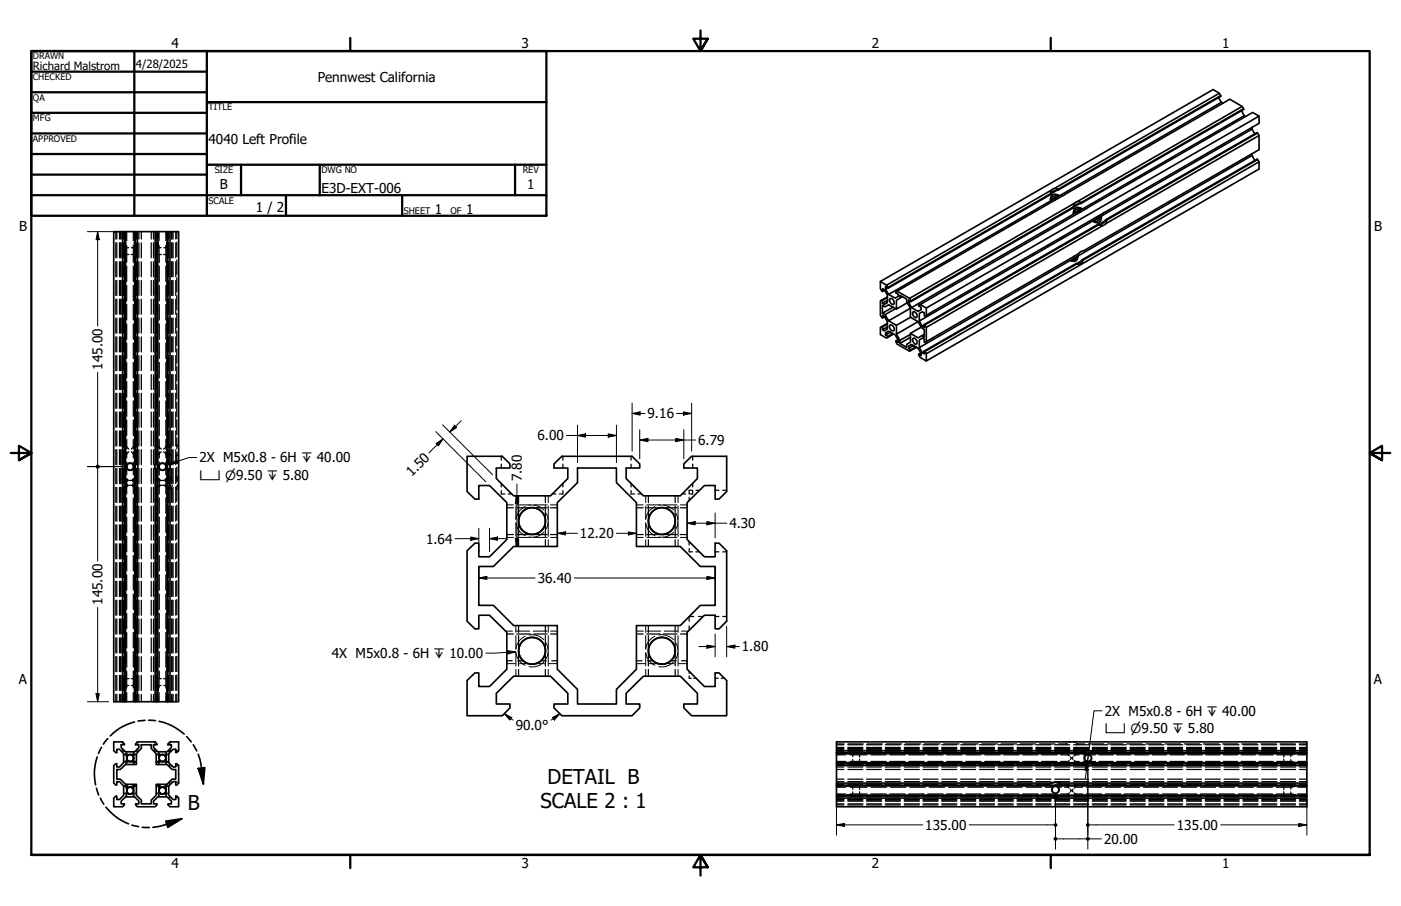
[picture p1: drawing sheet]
<svg xmlns="http://www.w3.org/2000/svg" width="432mm" height="279mm" viewBox="0 0 432 279" stroke-linecap="round" stroke-linejoin="round" font-family="sans-serif">
<defs><g id="words">
<g font-size="6.3">
<text x="168.8" y="241.7">DETAIL B</text>
<text x="57.8" y="249.7">B</text>
<text x="166.6" y="249.2">SCALE 2 : 1</text>
</g>
<g font-size="4.2">
<text x="52.8" y="14.7">4</text>
<text x="160.8" y="14.7">3</text>
<text x="268.7" y="14.7">2</text>
<text x="376.7" y="14.7">1</text>
<text x="97.9" y="25.2">Pennwest California</text>
<text x="64.3" y="44.3">4040 Left Profile</text>
<text x="67.8" y="58.3">B</text>
<text x="99.1" y="59.6">E3D-EXT-006</text>
<text x="162.4" y="58.3">1</text>
<text x="78.8" y="65.4">1 / 2</text>
<text x="134" y="66">1</text>
<text x="143.6" y="66">1</text>
<text x="5.9" y="71.4">B</text>
<text x="423.5" y="71.4">B</text>
<text x="31.6" y="114" transform="rotate(-90 31.6 114)">145.00</text>
<text x="199.6" y="129">9.16</text>
<text x="165.7" y="135.8">6.00</text>
<text x="215.2" y="137.2">6.79</text>
<text x="61.5" y="142.6">2X M5x0.8 - 6H ↧ 40.00</text>
<text x="126.9" y="147.1" transform="rotate(-45 126.9 147.1)">1.50</text>
<text x="160.8" y="148.5" transform="rotate(-90 160.8 148.5)">7.80</text>
<text x="131.3" y="167.6">1.64</text>
<text x="178.8" y="166">12.20</text>
<text x="224.8" y="162.9">4.30</text>
<text x="165.7" y="179.8">36.40</text>
<text x="31.6" y="186.5" transform="rotate(-90 31.6 186.5)">145.00</text>
<text x="102.3" y="202.9">4X M5x0.8 - 6H ↧ 10.00</text>
<text x="228.7" y="200.9">1.80</text>
<text x="5.8" y="211.1">A</text>
<text x="423.4" y="211.1">A</text>
<text x="340.5" y="220.7">2X M5x0.8 - 6H ↧ 40.00</text>
<text x="158.9" y="225.1">90.0°</text>
<text x="285.2" y="255.9">135.00</text>
<text x="362.7" y="255.9">135.00</text>
<text x="340.3" y="260.2">20.00</text>
<text x="52.8" y="267.7">4</text>
<text x="160.8" y="267.7">3</text>
<text x="268.7" y="267.7">2</text>
<text x="376.7" y="267.7">1</text>
</g>
<g font-size="3.9">
<text x="61.5" y="148">⌴ ⌀9.50 ↧ 5.80</text>
<text x="340.5" y="226.1">⌴ ⌀9.50 ↧ 5.80</text>
</g>
<g font-size="3.5">
<text x="10.2" y="21.5">Richard Malstrom</text>
<text x="41.9" y="21">4/28/2025</text>
</g>
<g font-size="2.8">
<text x="10.2" y="18.3">DRAWN</text>
<text x="10.2" y="24.7">CHECKED</text>
<text x="10.2" y="31.1">QA</text>
<text x="64.3" y="34">TITLE</text>
<text x="10.2" y="37.4">MFG</text>
<text x="10.2" y="43.8">APPROVED</text>
<text x="66.2" y="53.4">SIZE</text>
<text x="99.1" y="53.4">DWG NO</text>
<text x="161.1" y="53.3">REV</text>
<text x="64.3" y="62.8">SCALE</text>
<text x="124.5" y="66">SHEET</text>
<text x="138.9" y="66">OF</text>
</g>
</g></defs>
<!-- layer: Hidden (ANSI) -->
<g fill="none" stroke="#000" stroke-width=".38">
<path d="M35.7 71.4v2.3M35.7 74.9v4.6M36 71.4v2.3M36 74.9v4.6M36.8 71.4v2.3M36.8 74.9v4.6M37.1 71.4v2.3M37.1 74.9v4.6M37.3 71.4v2.3M37.3 74.9v4.6M38.1 71.4v2.3M38.1 74.9v4.6"/>
<path d="M38.7 71.4v2.3M38.7 74.9v4.6M38.8 76.4h.9M39.1 71.4v2.8M39.1 75.7v5.2M39.1 78.5h.7M40.4 78.5h.7M40.5 76.4h.8M41.1 71.4v2.8M41.1 75.7v5.2M42 71.4v2.3M42 74.9v4.6"/>
<path d="M42.8 71.4v2.3M42.8 74.9v4.6M43.6 71.4v2.3M43.6 74.9v4.6M46.6 71.4v2.3M46.6 74.9v4.6M47.3 71.4v2.3M47.3 74.9v4.6M48.1 71.4v2.3M48.1 74.9v4.6M48.8 76.4h.9M49 71.4v2.8"/>
<path d="M49 75.7v2.8h.7M49.1 78.5v2.4M50.4 78.5h.7M50.5 76.4h.8M51.1 71.4v2.8M51.1 75.7v5.2M51.5 71.4v2.3M51.5 74.9v4.6M52 71.4v2.3M52 74.9v4.6M52.8 71.4v2.3M52.8 74.9v4.6"/>
<path d="M53 71.4v2.3M53 74.9v4.6M53.3 71.4v2.3M53.3 74.9v4.6M54.2 71.4v2.3M54.2 74.9v4.6M54.5 71.4v2.2M54.5 74.7v4.4M35.7 80.7v4.6M35.7 86.5v4.6M35.7 92.3v4.6M35.7 98.1v4.6"/>
<path d="M36 80.7v4.6M36 86.5v4.6M36 92.3v4.6M36 98.1v4.6M36.8 80.7v4.6M36.8 86.5v4.6M36.8 92.3v4.6M36.8 98.1v4.6M37.1 80.7v4.6M37.1 86.5v4.6M37.1 92.3v4.6M37.1 98.1v4.6"/>
<path d="M37.3 80.7v4.6M37.3 86.5v4.6M37.3 92.3v4.6M37.3 98.1v4.6M38.1 80.7v4.6M38.1 86.5v4.6M38.1 92.3v4.6M38.1 98.1v4.6M38.7 80.7v4.6M38.7 86.5v4.6M38.7 92.3v4.6M38.7 98.1v4.6"/>
<path d="M39.1 82v4.8M39.1 88v4.8M39.1 93.9v4.8M39.1 99.9v4.7M41.1 82v4.8M41.1 88v4.8M41.1 93.9v4.8M41.1 99.9v4.7M42 80.7v4.6M42 86.5v4.6M42 92.3v4.6M42 98.1v4.6"/>
<path d="M42.8 80.7v4.6M42.8 86.5v4.6M42.8 92.3v4.6M42.8 98.1v4.6M43.6 80.7v4.6M43.6 86.5v4.6M43.6 92.3v4.6M43.6 98.1v4.6M46.6 80.7v4.6M46.6 86.5v4.6M46.6 92.3v4.6M46.6 98.1v4.6"/>
<path d="M47.3 80.7v4.6M47.3 86.5v4.6M47.3 92.3v4.6M47.3 98.1v4.6M48.1 80.7v4.6M48.1 86.5v4.6M48.1 92.3v4.6M48.1 98.1v4.6M49.1 82v4.8M49.1 88v4.8M49.1 93.9v4.8M49.1 99.9v4.7"/>
<path d="M51.1 82v4.8M51.1 88v4.8M51.1 93.9v4.8M51.1 99.9v4.7M51.5 80.7v4.6M51.5 86.5v4.6M51.5 92.3v4.6M51.5 98.1v4.6M52 80.7v4.6M52 86.5v4.6M52 92.3v4.6M52 98.1v4.6"/>
<path d="M52.8 80.7v4.6M52.8 86.5v4.6M52.8 92.3v4.6M52.8 98.1v4.6M53 80.7v4.6M53 86.5v4.6M53 92.3v4.6M53 98.1v4.6M53.3 80.7v4.6M53.3 86.5v4.6M53.3 92.3v4.6M53.3 98.1v4.6"/>
<path d="M54.2 80.7v4.6M54.2 86.5v4.6M54.2 92.3v4.6M54.2 98.1v4.6M54.5 80.2v4.4M54.5 85.7v4.3M54.5 91.2v4.4M54.5 96.6v4.4M35.7 103.9v4.6M35.7 109.7v4.6M35.7 115.5v4.6M36 103.9v4.6"/>
<path d="M36 109.7v4.6M36 115.5v4.6M36.8 103.9v4.6M36.8 109.7v4.6M36.8 115.5v4.6M37.1 103.9v4.6M37.1 109.7v4.6M37.1 115.5v4.6M37.3 103.9v4.6M37.3 109.7v4.6M37.3 115.5v4.6M38.1 103.9v4.6"/>
<path d="M38.1 109.7v4.6M38.1 115.5v4.6M38.7 103.9v4.6M38.7 109.7v4.6M38.7 115.5v4.6M39.1 105.8v4.8M39.1 111.8v4.7M39.1 117.7v4.7M41.1 105.8v4.8M41.1 111.8v4.7M41.1 117.7v4.7M42 103.9v4.6"/>
<path d="M42 109.7v4.6M42 115.5v4.6M42.8 103.9v4.6M42.8 109.7v4.6M42.8 115.5v4.6M43.6 103.9v4.6M43.6 109.7v4.6M43.6 115.5v4.6M46.6 103.9v4.6M46.6 109.7v4.6M46.6 115.5v4.6M47.3 103.9v4.6"/>
<path d="M47.3 109.7v4.6M47.3 115.5v4.6M48.1 103.9v4.6M48.1 109.7v4.6M48.1 115.5v4.6M49.1 105.8v4.8M49.1 111.8v4.7M49.1 117.7v4.7M51.1 105.8v4.8M51.1 111.8v4.7M51.1 117.7v4.7M51.5 103.9v4.6"/>
<path d="M51.5 109.7v4.6M51.5 115.5v4.6M52 103.9v4.6M52 109.7v4.6M52 115.5v4.6M52.8 103.9v4.6M52.8 109.7v4.6M52.8 115.5v4.6M53 103.9v4.6M53 109.7v4.6M53 115.5v4.6M53.3 103.9v4.6"/>
<path d="M53.3 109.7v4.6M53.3 115.5v4.6M54.2 103.9v4.6M54.2 109.7v4.6M54.2 115.5v4.6M54.5 102.1v4.5M54.5 107.6v4.4M54.5 113.1v4.4M54.5 118.6v4.4M35.7 121.3v4.6M35.7 127.1v4.7M35.7 132.9v4.6"/>
<path d="M35.7 138.7v4.6M36 121.3v4.6M36 127.1v4.7M36 132.9v4.6M36 138.7v4.6M36.8 121.3v4.6M36.8 127.1v4.7M36.8 132.9v4.6M36.8 138.7v4.6M37.1 121.3v4.6M37.1 127.1v4.7M37.1 132.9v4.6"/>
<path d="M37.1 138.7v4.6M37.3 121.3v4.6M37.3 127.1v4.7M37.3 132.9v4.6M37.3 138.7v4.6M38.1 121.3v4.6M38.1 127.1v4.7M38.1 132.9v4.6M38.1 138.7v4.6M38.1 137.9h.3M38.1 140h.3M38.7 121.3v4.6"/>
<path d="M38.7 127.1v4.7M38.7 132.9v4.6M38.7 138.7v4.6M38.7 137.9h.4l.6 .6M39.1 123.6v4.8M39.1 129.5v4.8M39.1 135.5v3.1M39.1 139.3v1.9M39.7 139.3l-.6 .7h-.4M40.4 139.3l.7 .7h.3M41.1 123.6v4.8M41.1 129.5v4.8"/>
<path d="M41.1 135.5v3.1M41.1 139.3v1.9M41.4 137.9h-.3l-.7 .6M41.7 137.9h.3M41.7 140h.3M42 121.3v4.6M42 127.1v4.7M42 132.9v4.6M42 138.7v4.6M42.8 121.3v4.6M42.8 127.1v4.7M42.8 132.9v4.6"/>
<path d="M42.8 138.7v4.6M43.6 121.3v4.6M43.6 127.1v4.7M43.6 132.9v4.6M43.6 138.7v4.6M46.6 121.3v4.6M46.6 127.1v4.7M46.6 132.9v4.6M46.6 138.7v4.6M47.3 121.3v4.6M47.3 127.1v4.7M47.3 132.9v4.6"/>
<path d="M47.3 138.7v4.6M48.1 121.3v4.6M48.1 127.1v4.7M48.1 132.9v4.6M48.1 138.7v4.6M48.1 137.9h.4M48.1 140h.4M48.8 137.9h.3l.6 .6M49.1 123.6v4.8M49.1 129.5v4.8M49.1 135.5v3.1M49.1 139.3v1.9"/>
<path d="M49.7 139.3l-.6 .7h-.3M50.4 139.3l.7 .7h.3M51.1 123.6v4.8M51.1 129.5v4.8M51.1 135.5v3.1M51.1 139.3v1.9M51.4 137.9h-.3l-.7 .6M51.5 121.3v4.6M51.5 127.1v4.7M51.5 132.9v4.6M51.5 138.7v4.6M51.8 137.9h.2"/>
<path d="M51.8 140h.2M52 121.3v4.6M52 127.1v4.7M52 132.9v4.6M52 138.7v4.6M52.2 139.5v1.2l.7-1.1M52.8 121.3v4.6M52.8 127.1v4.7M52.8 132.9v4.6M52.8 138.7v4.6M52.9 138.2l-.7-1v1.1M53 121.3v4.6"/>
<path d="M53 127.1v4.7M53 132.9v4.6M53 138.7v4.6M53.3 121.3v4.6M53.3 127.1v4.7M53.3 132.9v4.6M53.3 138.7v4.6M54.2 137.2h.3l.2 .3M54.2 121.3v4.6M54.2 127.1v4.7M54.2 132.9v4.6M54.2 138.7v4.6"/>
<path d="M54.5 124.1v4.4M54.5 129.5v4.5M54.5 135.1v3.3M54.5 139.4v3.5M54.9 137.9l.2 .4M55.1 139.6l-.2 .3M35.7 144.5v4.7M35.7 150.3v4.6M35.7 156.1v4.6M36 144.5v4.7M36 150.3v4.6M36 156.1v4.6"/>
<path d="M36.8 144.5v4.7M36.8 150.3v4.6M36.8 156.1v4.6M37.1 144.5v4.7M37.1 150.3v4.6M37.1 156.1v4.6M37.3 144.5v4.7M37.3 150.3v4.6M37.3 156.1v4.6M37.8 143.3v.4M37.8 144.1v.4M38.1 144.5v4.7"/>
<path d="M38.1 150.3v4.6M38.1 156.1v4.6M38.1 147.9h.3M38.1 149.9h.3M38.4 142.2v1.2M38.4 144.5v1M38.7 144.5v4.7M38.7 150.3v4.6M38.7 156.1v4.6M38.8 147.9h.3M38.8 149.9h.3M39.1 142.5v1.3"/>
<path d="M39.1 144v2.4M39.1 147.6v4.7M39.1 153.5v4.8M39.1 159.4v4.8M39.3 148.5l-.2-.6a1.78 1.78 0 0 0 2 0l-.3 .6M39.3 149.4l-.2 .5a1.78 1.78 0 0 1 2 0l-.3-.5M41.1 142.5v1.3M41.1 144v2.4M41.1 147.6v4.7M41.1 153.5v4.8M41.1 159.4v4.8M41.1 147.9h.3"/>
<path d="M41.1 149.9h.3M41.7 147.9h.3M41.7 149.9h.3M41.8 142.2v1.2M41.8 144.5v1M42 144.5v4.7M42 150.3v4.6M42 156.1v4.6M42.4 143.3v.4M42.4 144.1v.4M42.8 144.5v4.7M42.8 150.3v4.6"/>
<path d="M42.8 156.1v4.6M43.6 144.5v4.7M43.6 150.3v4.6M43.6 156.1v4.6M46.6 144.5v4.7M46.6 150.3v4.6M46.6 156.1v4.6M47.3 144.5v4.7M47.3 150.3v4.6M47.3 156.1v4.6M47.8 143.3v.4M47.8 144.1v.4"/>
<path d="M48.1 144.5v4.7M48.1 150.3v4.6M48.1 156.1v4.6M48.1 147.9h.4M48.1 149.9h.4M48.4 142.2v1.2M48.4 144.5v1M48.8 147.9h.3M48.8 149.9h.3M49.1 142.5v1.3M49.1 144v2.4M49.1 147.6v4.7"/>
<path d="M49.1 153.5v4.8M49.1 159.4v4.8M49.3 148.5l-.2-.6a1.78 1.78 0 0 0 2 0l-.2 .6M49.3 149.4l-.2 .5a1.78 1.78 0 0 1 2 0l-.2-.5M51.1 147.9h.3M51.1 149.9h.3M51.1 142.5v1.3M51.1 144v2.4M51.1 147.6v4.7M51.1 153.5v4.8M51.1 159.4v4.8M51.5 144.5v4.7"/>
<path d="M51.5 150.3v4.6M51.5 156.1v4.6M51.7 147.9h.3M51.7 149.9h.3M51.8 142.2v1.2M51.8 144.5v1M52 144.5v4.7M52 150.3v4.6M52 156.1v4.6M52.2 147.4l.4 1M52.2 148.1v.6M52.2 147.5v-.6l.9 1.2"/>
<path d="M52.2 149v.7M52.4 143.3v.4M52.4 144.1v.4M52.6 149.5l-.4 .9M52.8 144.5v4.7M52.8 150.3v4.6M52.8 156.1v4.6M53 144.5v4.7M53 150.3v4.6M53 156.1v4.6M53.1 149.7l-.9 1.2v-.6M53.3 144.5v4.7"/>
<path d="M53.3 150.3v4.6M53.3 156.1v4.6M54.2 147.6h.3l.4 .9M54.2 144.5v4.7M54.2 150.3v4.6M54.2 156.1v4.6M54.2 147l.5 .2M54.5 144.1v4.6M54.5 149.9v4.7M54.5 155.8v4.6M54.7 150.6l-.5 .2M54.7 140.3l-.2 .3h-.3"/>
<path d="M54.9 149.4l-.4 .8h-.3M54.9 147.4l.2 .3M55.1 150.2l-.2 .2M154.5 151.3v1h1.1M154.5 140.7v1.2M154.5 143.1v1.2M154.5 149.1v1.1M156.2 156.6h2M156.7 152.3h1M159.3 156.6h4.1M159.8 152.9v2.1M159.8 156v4.2"/>
<path d="M164.5 156.6h4.2M168.1 152.9v2.1M168.1 156v4.2M169.7 156.6h2.1M170.2 152.3h1.1M173.5 151.3v1h-1.1M173.5 140.7v1.2M173.5 143.1v1.2M173.5 149.1v1.1M194.5 151.3v1h1.1M194.5 140.7v1.2M194.5 143.1v1.2"/>
<path d="M194.5 149.1v1.1M196.2 156.6h2M196.6 152.3h1.1M199.3 156.6h4.2M199.8 152.9v2.1M199.8 156v4.2M204.5 156.6h4.2M208.1 152.9v2.1M208.1 156v4.2M209.7 156.6h2.1M210.2 152.3h1.1M212.4 153.4v1"/>
<path d="M213.4 151.2h-1v1.1M213.5 151.3v1h-1.1M213.5 140.7v1.2M213.5 143.1v1.2M213.5 149.1v1.1M214.5 151.2h1.1M220.4 151.2h1.2M222.8 151.2h1.2M35.7 161.9v4.7M35.7 167.7v4.6M35.7 173.5v4.6M35.7 179.3v4.7"/>
<path d="M36 161.9v4.7M36 167.7v4.6M36 173.5v4.6M36 179.3v4.7M36.8 161.9v4.7M36.8 167.7v4.6M36.8 173.5v4.6M36.8 179.3v4.7M37.1 161.9v4.7M37.1 167.7v4.6M37.1 173.5v4.6M37.1 179.3v4.7"/>
<path d="M37.3 161.9v4.7M37.3 167.7v4.6M37.3 173.5v4.6M37.3 179.3v4.7M38.1 161.9v4.7M38.1 167.7v4.6M38.1 173.5v4.6M38.1 179.3v4.7M38.7 161.9v4.7M38.7 167.7v4.6M38.7 173.5v4.6M38.7 179.3v4.7"/>
<path d="M39.1 165.4v4.8M39.1 171.3v4.8M39.1 177.3v4.7M41.1 165.4v4.8M41.1 171.3v4.8M41.1 177.3v4.7M42 161.9v4.7M42 167.7v4.6M42 173.5v4.6M42 179.3v4.7M42.8 161.9v4.7M42.8 167.7v4.6"/>
<path d="M42.8 173.5v4.6M42.8 179.3v4.7M43.6 161.9v4.7M43.6 167.7v4.6M43.6 173.5v4.6M43.6 179.3v4.7M46.6 161.9v4.7M46.6 167.7v4.6M46.6 173.5v4.6M46.6 179.3v4.7M47.3 161.9v4.7M47.3 167.7v4.6"/>
<path d="M47.3 173.5v4.6M47.3 179.3v4.7M48.1 161.9v4.7M48.1 167.7v4.6M48.1 173.5v4.6M48.1 179.3v4.7M49.1 165.4v4.8M49.1 171.3v4.8M49.1 177.3v4.7M51.1 165.4v4.8M51.1 171.3v4.8M51.1 177.3v4.7"/>
<path d="M51.5 161.9v4.7M51.5 167.7v4.6M51.5 173.5v4.6M51.5 179.3v4.7M52 161.9v4.7M52 167.7v4.6M52 173.5v4.6M52 179.3v4.7M52.8 161.9v4.7M52.8 167.7v4.6M52.8 173.5v4.6M52.8 179.3v4.7"/>
<path d="M53 161.9v4.7M53 167.7v4.6M53 173.5v4.6M53 179.3v4.7M53.3 161.9v4.7M53.3 167.7v4.6M53.3 173.5v4.6M53.3 179.3v4.7M54.2 161.9v4.7M54.2 167.7v4.6M54.2 173.5v4.6M54.2 179.3v4.7"/>
<path d="M54.5 161.5v4.7M54.5 167.4v4.7M54.5 173.2v4.7M54.5 179.1v4.7M156.2 164.8h2M159.3 164.8h4.1M159.8 161.2v4.2M159.8 166.4v2.1M164.5 164.8h4.2M168.1 161.2v4.2M168.1 166.4v2.1M169.7 164.8h2.1"/>
<path d="M196.2 164.8h2M199.3 164.8h4.2M199.8 161.2v4.2M199.8 166.4v2.1M204.5 164.8h4.2M208.1 161.2v4.2M208.1 166.4v2.1M209.7 164.8h2.1M212.4 167v1.1M212.4 169.2v1h1M214.5 170.2h1.1M220.4 170.2h1.2"/>
<path d="M222.8 170.2h1.2M35.7 185.1v4.6M35.7 190.9v4.6M35.7 196.7v4.7M36 185.1v4.6M36 190.9v4.6M36 196.7v4.7M36.8 185.1v4.6M36.8 190.9v4.6M36.8 196.7v4.7M37.1 185.1v4.6M37.1 190.9v4.6"/>
<path d="M37.1 196.7v4.7M37.3 185.1v4.6M37.3 190.9v4.6M37.3 196.7v4.7M38.1 185.1v4.6M38.1 190.9v4.6M38.1 196.7v4.7M38.7 185.1v4.6M38.7 190.9v4.6M38.7 196.7v4.7M39.1 183.2v4.8M39.1 189.2v4.7"/>
<path d="M39.1 195.1v4.7M41.1 183.2v4.8M41.1 189.2v4.7M41.1 195.1v4.7M42 185.1v4.6M42 190.9v4.6M42 196.7v4.7M42.8 185.1v4.6M42.8 190.9v4.6M42.8 196.7v4.7M43.6 185.1v4.6M43.6 190.9v4.6"/>
<path d="M43.6 196.7v4.7M46.6 185.1v4.6M46.6 190.9v4.6M46.6 196.7v4.7M47.3 185.1v4.6M47.3 190.9v4.6M47.3 196.7v4.7M48.1 185.1v4.6M48.1 190.9v4.6M48.1 196.7v4.7M49.1 183.2v4.8M49.1 189.2v4.7"/>
<path d="M49.1 195.1v4.7M51.1 183.2v4.8M51.1 189.2v4.7M51.1 195.1v4.7M51.5 185.1v4.6M51.5 190.9v4.6M51.5 196.7v4.7M52 185.1v4.6M52 190.9v4.6M52 196.7v4.7M52.8 185.1v4.6M52.8 190.9v4.6"/>
<path d="M52.8 196.7v4.7M53 185.1v4.6M53 190.9v4.6M53 196.7v4.7M53.3 185.1v4.6M53.3 190.9v4.6M53.3 196.7v4.7M54.2 185.1v4.6M54.2 190.9v4.6M54.2 196.7v4.7M54.5 184.9v4.6M54.5 190.8v4.6"/>
<path d="M54.5 196.6v4.6M156.2 195.5h2M159.3 195.5h4.1M159.8 192.9v2.1M159.8 196v4.2M164.5 195.5h4.2M168.1 192.9v2.1M168.1 196v4.2M169.7 195.5h2.1M196.2 195.5h2M199.3 195.5h4.2M199.8 192.9v2.1"/>
<path d="M199.8 196v4.2M204.5 195.5h4.2M208.1 192.9v2.1M208.1 196v4.2M209.7 195.5h2.1M212.4 190.2v1.4M212.4 193v1.4M212.4 190.1h1.4M215.3 190.1h1.4M220.4 190.1h1.2M222.8 190.1h1.2M35.7 202.5v4.6"/>
<path d="M35.7 208.3v4.6M35.7 214.1v2.3M36 202.5v4.6M36 208.3v4.6M36 214.1v2.3M36.8 202.5v4.6M36.8 208.3v4.6M36.8 214.1v2.3M37.1 202.5v4.6M37.1 208.3v4.6M37.1 214.1v2.3M37.3 202.5v4.6"/>
<path d="M37.3 208.3v4.6M37.3 214.1v2.3M38.1 202.5v4.6M38.1 208.3v4.6M38.1 214.1v2.3M38.7 202.5v4.6M38.7 208.3v4.6M38.7 214.1v2.3M38.8 211.4h.9M39.1 201v4.7M39.1 206.9v5.3M39.1 213.6v2.8"/>
<path d="M39.1 209.3h.7M40.4 209.3h.7M40.5 211.4h.8M41.1 201v4.7M41.1 206.9v5.3M41.1 213.6v2.8M42 202.5v4.6M42 208.3v4.6M42 214.1v2.3M42.8 202.5v4.6M42.8 208.3v4.6M42.8 214.1v2.3"/>
<path d="M43.6 202.5v4.6M43.6 208.3v4.6M43.6 214.1v2.3M46.6 202.5v4.6M46.6 208.3v4.6M46.6 214.1v2.3M47.3 202.5v4.6M47.3 208.3v4.6M47.3 214.1v2.3M48.1 202.5v4.6M48.1 208.3v4.6M48.1 214.1v2.3"/>
<path d="M48.8 211.4h.9M49 213.6v2.8M49.1 201v4.7M49.1 206.9v2.4M49.7 209.3h-.7v2.9M50.4 209.3h.7M50.5 211.4h.8M51.1 201v4.7M51.1 206.9v5.3M51.1 213.6v2.8M51.5 202.5v4.6M51.5 208.3v4.6"/>
<path d="M51.5 214.1v2.3M52 202.5v4.6M52 208.3v4.6M52 214.1v2.3M52.8 202.5v4.6M52.8 208.3v4.6M52.8 214.1v2.3M53 202.5v4.6M53 208.3v4.6M53 214.1v2.3M53.3 202.5v4.6M53.3 208.3v4.6"/>
<path d="M53.3 214.1v2.3M54.2 202.5v4.6M54.2 208.3v4.6M54.2 214.1v2.3M54.5 202.4v4.7M54.5 208.2v4.7M54.5 214.1v2.3M156.2 203.8h1.7M159.6 203.8h1.7M159.8 201.2v4.2M159.8 206.4v2.1M166.7 203.8h1.7"/>
<path d="M168.1 201.2v4.2M168.1 206.4v2.1M170.1 203.8h1.7M196.2 203.8h1.7M199.6 203.8h1.7M199.8 201.2v4.2M199.8 206.4v2.1M206.7 203.8h1.7M208.1 201.2v4.2M208.1 206.4v2.1M210.1 203.8h1.7M212.4 207v.7"/>
<path d="M212.4 208.4v.8h.7M213.8 209.2h.8M220.4 209.2h1M222.3 209.2h1M37.7 231.5v.2h.3M37.7 228.8v.3M37.7 229.4v.3M37.7 230.9v.2M38.1 232.8h1.3M38.1 234.8h1.3M38.2 231.7h.3M39.1 231.8v1.4"/>
<path d="M39.1 234.4v1.4M40.7 232.8h1.3M40.7 234.8h1.3M41.1 231.8v1.4M41.1 234.4v1.4M41.7 231.7h.2M42.5 231.5v.2h-.3M42.5 228.8v.3M42.5 229.4v.3M42.5 230.9v.2M47.7 231.5v.2h.2M47.7 228.8v.3"/>
<path d="M47.7 229.4v.3M47.7 230.9v.2M48.1 232.8h1.3M48.1 234.8h1.3M48.3 231.7h.2M49 231.8v1.4M49 234.4v1.4M50.7 232.8h1.3M50.7 234.8h1.3M51.1 231.8v1.4M51.1 234.4v1.4M51.6 231.7h.3"/>
<path d="M52.2 231.5h.3v.2h-.3zM52.2 232v.2M52.2 235.4v.2M52.2 235.9v.3h.3M52.5 228.8v.3M52.5 229.4v.3M52.5 230.9v.2M52.7 236.2h.3M52.7 231.5h.3M54.2 236.2h.3M54.2 231.5h.3M54.8 236.2h.3"/>
<path d="M54.8 231.5h.3M257.8 232.8h2.9M257.8 234.8h2.9M257.8 229.4h2.4M257.8 231.1h2.3M257.8 237.3h2.3M257.8 235.8h2.3M257.8 232.4h2.3M257.8 230.8h2.3M257.8 231.8h2.3M257.8 230.5h2.3M257.8 229.7h2.3"/>
<path d="M257.8 236.5h2.3M261.3 231.1h4.6M261.3 237.3h4.6M261.3 235.8h4.6M261.3 232.4h4.6M261.3 230.8h4.6M261.3 231.8h4.6M261.3 230.5h4.6M261.3 229.7h4.6M261.3 236.5h4.6M261.4 229.4h4.7M262.1 232.8h5.1"/>
<path d="M262.1 234.8h5.1M262.8 232.5v.9M262.8 234.3v.8M264.9 232.8v.7M264.9 234.1v.7M267.1 231.1h4.6M267.1 237.3h4.6M267.1 235.8h4.6M267.1 232.4h4.6M267.1 230.8h4.6M267.1 231.8h4.6M267.1 230.5h4.6"/>
<path d="M267.1 229.7h4.6M267.1 236.5h4.6M267.3 229.4h4.7M268.4 232.8h4.7M268.4 234.8h4.7M272.9 231.1h4.6M272.9 237.3h4.6M272.9 235.8h4.6M272.9 232.4h4.6M272.9 230.8h4.6M272.9 231.8h4.6M272.9 230.5h4.6"/>
<path d="M272.9 229.7h4.6M272.9 236.5h4.6M273.2 229.4h4.7M274.3 232.8h4.7M274.3 234.8h4.7M278.7 231.1h4.6M278.7 237.3h4.6M278.7 235.8h4.6M278.7 232.4h4.6M278.7 230.8h4.6M278.7 231.8h4.6M278.7 230.5h4.6"/>
<path d="M278.7 229.7h4.6M278.7 236.5h4.6M279 229.4h4.8M280.1 232.8h4.7M280.1 234.8h4.7M284.5 231.1h4.6M284.5 237.3h4.6M284.5 235.8h4.6M284.5 232.4h4.6M284.5 230.8h4.6M284.5 231.8h4.6M284.5 230.5h4.6"/>
<path d="M284.5 229.7h4.6M284.5 236.5h4.6M284.9 229.4h4.8M285.9 232.8h4.7M285.9 234.8h4.7M290.3 231.1h4.6M290.3 237.3h4.6M290.3 235.8h4.6M290.3 232.4h4.6M290.3 230.8h4.6M290.3 231.8h4.6M290.3 230.5h4.6"/>
<path d="M290.3 229.7h4.6M290.3 236.5h4.6M290.8 229.4h4.8M291.8 232.8h4.7M291.8 234.8h4.7M296.1 231.1h4.6M296.1 237.3h4.6M296.1 235.8h4.6M296.1 232.4h4.6M296.1 230.8h4.6M296.1 231.8h4.6M296.1 230.5h4.6"/>
<path d="M296.1 229.7h4.6M296.1 236.5h4.6M296.7 229.4h4.8M297.7 232.8h4.6M297.7 234.8h4.6M301.9 231.1h4.6M301.9 237.3h4.6M301.9 235.8h4.6M301.9 232.4h4.6M301.9 230.8h4.6M301.9 231.8h4.6M301.9 230.5h4.6"/>
<path d="M301.9 229.7h4.6M301.9 236.5h4.6M302.6 229.4h4.8M303.5 232.8h4.7M303.5 234.8h4.7M307.7 231.1h4.6M307.7 237.3h4.6M307.7 235.8h4.6M307.7 232.4h4.6M307.7 230.8h4.6M307.7 231.8h4.6M307.7 230.5h4.6"/>
<path d="M307.7 229.7h4.6M307.7 236.5h4.6M308.5 229.4h4.8M309.4 232.8h4.7M309.4 234.8h4.7M313.5 231.1h4.6M313.5 237.3h4.6M313.5 235.8h4.6M313.5 232.4h4.6M313.5 230.8h4.6M313.5 231.8h4.6M313.5 230.5h4.6"/>
<path d="M313.5 229.7h4.6M313.5 236.5h4.6M314.5 229.4h4.7M315.2 232.8h4.7M315.2 234.8h4.7M319.3 231.1h4.6M319.3 237.3h4.6M319.3 235.8h4.6M319.3 232.4h4.6M319.3 230.8h4.6M319.3 231.8h4.6M319.3 230.5h4.6"/>
<path d="M319.3 229.7h4.6M319.3 236.5h4.6M320.4 229.4h4.7M321.1 232.8h4.7M321.1 234.8h4.7M325.1 231.1h4.6M325.1 237.3h4.6M325.1 235.8h4.6M325.1 232.4h4.6M325.1 230.8h4.6M325.1 231.8h4.6M325.1 230.5h4.6"/>
<path d="M325.1 229.7h4.6M325.1 236.5h4.6M326.3 229.4h2.3M326.9 232.8h2.3M326.9 234.8h2.3M328.6 229.4v.1M328.6 229.6v.1M328.9 229.2l-.3 .2M329.2 232.8l.4 .3M329.2 231.8v.4M329.2 232.5v.3M329.2 234.8v.3"/>
<path d="M329.2 235.5v.3M329.6 234.5l-.4 .3M329.6 231l-1.1 .7h1.2M329.7 228.8l-.4 .1M329.9 233.4l.2 .4-.2 .4M330.7 233.4l-.2 .4 .2 .4M330.9 228.8l.4 .1M330.9 231.1h4.6M330.9 237.3h4.6M330.9 235.8h4.6M330.9 232.4h4.6M330.9 230.8h4.6"/>
<path d="M330.9 231.8h4.6M330.9 230.5h4.6M330.9 229.7h4.6M330.9 236.5h4.6M331 231l1.1 .7h-1.2M331 234.5l.3 .3M331.3 232.8l-.3 .3M331.3 232.8h1.3M331.3 234.8h1.3M331.3 231.8v.4M331.3 232.5v.3M331.3 234.8v.3"/>
<path d="M331.3 235.5v.3M331.7 229.2l.3 .2M332 229.4v.1M332 229.6v.1M332 229.4h2.3M333.6 232.1h1.2M333.6 235.5h1.2M333.9 232.8h1.3M333.9 234.8h1.3M334.6 231.5h.5M334.6 236.1h.5M335.4 232.8h2.2"/>
<path d="M335.4 234.8h2.2M335.5 229.4h4.7M335.5 231.5h.4M335.5 236.1h.4M335.9 232.1h1M335.9 235.5h1M336.7 231.1h4.6M336.7 237.3h4.6M336.7 235.8h4.6M336.7 232.4h4.6M336.7 230.8h4.6M336.7 231.8h4.6"/>
<path d="M336.7 230.5h4.6M336.7 229.7h4.6M336.7 236.5h4.6M338.7 232.8h4.4M338.7 234.8h4.4M341.4 229.4h4.7M342.5 231.1h4.6M342.5 237.3h4.6M342.5 235.8h4.6M342.5 232.4h4.6M342.5 230.8h4.6M342.5 231.8h4.6"/>
<path d="M342.5 230.5h4.6M342.5 229.7h4.6M342.5 236.5h4.6M344.2 232.8h4.4M344.2 234.8h4.4M347.3 229.4h4.7M348.3 231.1h4.6M348.3 237.3h4.6M348.3 235.8h4.6M348.3 232.4h4.6M348.3 230.8h4.6M348.3 231.8h4.6"/>
<path d="M348.3 230.5h4.6M348.3 229.7h4.6M348.3 236.5h4.6M349.7 232.8h4.4M349.7 234.8h4.4M353.2 229.4h4.7M354.1 231.1h4.6M354.1 237.3h4.6M354.1 235.8h4.6M354.1 232.4h4.6M354.1 230.8h4.6M354.1 231.8h4.6"/>
<path d="M354.1 230.5h4.6M354.1 229.7h4.6M354.1 236.5h4.6M355.2 232.8h4.3M355.2 234.8h4.3M359.1 229.4h4.8M359.9 231.1h4.6M359.9 237.3h4.6M359.9 235.8h4.6M359.9 232.4h4.6M359.9 230.8h4.6M359.9 231.8h4.6"/>
<path d="M359.9 230.5h4.6M359.9 229.7h4.6M359.9 236.5h4.6M360.6 232.8h4.4M360.6 234.8h4.4M365 229.4h4.8M365.7 231.1h4.6M365.7 237.3h4.6M365.7 235.8h4.6M365.7 232.4h4.6M365.7 230.8h4.6M365.7 231.8h4.6"/>
<path d="M365.7 230.5h4.6M365.7 229.7h4.6M365.7 236.5h4.6M366.1 232.8h4.4M366.1 234.8h4.4M370.9 229.4h4.8M371.5 231.1h4.6M371.5 237.3h4.6M371.5 235.8h4.6M371.5 232.4h4.6M371.5 230.8h4.6M371.5 231.8h4.6"/>
<path d="M371.5 230.5h4.6M371.5 229.7h4.6M371.5 236.5h4.6M371.6 232.8h4.4M371.6 234.8h4.4M376.8 229.4h4.8M377.1 232.8h4.3M377.1 234.8h4.3M377.3 231.1h4.6M377.3 237.3h4.6M377.3 235.8h4.6M377.3 232.4h4.6"/>
<path d="M377.3 230.8h4.6M377.3 231.8h4.6M377.3 230.5h4.6M377.3 229.7h4.6M377.3 236.5h4.6M382.5 232.8h4.4M382.5 234.8h4.4M382.7 229.4h4.8M383.1 231.1h4.6M383.1 237.3h4.6M383.1 235.8h4.6M383.1 232.4h4.6"/>
<path d="M383.1 230.8h4.6M383.1 231.8h4.6M383.1 230.5h4.6M383.1 229.7h4.6M383.1 236.5h4.6M388 232.8h4.4M388 234.8h4.4M388.6 229.4h4.8M388.9 231.1h4.6M388.9 237.3h4.6M388.9 235.8h4.6M388.9 232.4h4.6"/>
<path d="M388.9 230.8h4.6M388.9 231.8h4.6M388.9 230.5h4.6M388.9 229.7h4.6M388.9 236.5h4.6M393.5 232.8h5M393.5 234.8h5M394.5 229.4h4.7M394.7 231.1h4.6M394.7 237.3h4.6M394.7 235.8h4.6M394.7 232.4h4.6"/>
<path d="M394.7 230.8h4.6M394.7 231.8h4.6M394.7 230.5h4.6M394.7 229.7h4.6M394.7 236.5h4.6M395.7 232.8v.7M395.7 234.1v.7M397.8 232.5v.9M397.8 234.3v.8M400 232.8h2.8M400 234.8h2.8M400.4 229.4h2.4"/>
<path d="M400.5 231.1h2.3M400.5 237.3h2.3M400.5 235.8h2.3M400.5 232.4h2.3M400.5 230.8h2.3M400.5 231.8h2.3M400.5 230.5h2.3M400.5 229.7h2.3M400.5 236.5h2.3M38.1 242.5h1.3M38.1 244.6h.4M39 244.6h.4"/>
<path d="M39.1 241.9v1.2M39.1 244.5v1.2M40.7 242.5h1.3M40.8 244.6h.4M41.1 241.9v1.2M41.1 244.5v1.2M41.6 244.6h.4M48.1 242.5h1.3M48.1 244.6h.5M49 244.6h.4M49 241.9v1.2M49 244.5v1.2"/>
<path d="M50.7 242.5h1.3M50.7 244.6h.5M51.1 241.9v1.2M51.1 244.5v1.2M51.6 244.6h.4M52.2 241.9v.4M52.2 245.4v.2M52.2 245.7l.2 .2M52.5 241.2h-.3v.4M52.5 245.9h.2M52.9 241.2h.4M54.2 241.2h.3"/>
<path d="M54.2 245.9h.2M54.7 245.9h.2M54.8 241.2h.3M257.8 241h2.3M257.8 246.8h2.3M257.8 245.2h2.3M257.8 241.9h2.3M257.8 240.3h2.3M257.8 246.6h2.3M257.8 248.2h2.3M257.8 247.9h2.3M257.8 247.1h2.3"/>
<path d="M257.8 245.7h2.3M257.8 244.9h2.9M257.8 242.8h2.9M261.3 241h4.6M261.3 246.8h4.6M261.3 245.2h4.6M261.3 241.9h4.6M261.3 240.3h4.6M261.3 246.6h4.6M261.3 248.2h4.6M261.3 247.9h4.6M261.3 247.1h4.6"/>
<path d="M261.3 245.7h4.6M262.1 244.9h5.1M262.1 242.8h5.2M262.8 242.6v.8M262.8 244.2v.8M264.9 242.8v.7M264.9 244.2v.7M267.1 241h4.6M267.1 246.8h4.6M267.1 245.2h4.6M267.1 241.9h4.6M267.1 240.3h4.6"/>
<path d="M267.1 246.6h4.6M267.1 248.2h4.6M267.1 247.9h4.6M267.1 247.1h4.6M267.1 245.7h4.6M268.4 244.9h4.7M268.5 242.8h4.7M272.9 241h4.6M272.9 246.8h4.6M272.9 245.2h4.6M272.9 241.9h4.6M272.9 240.3h4.6"/>
<path d="M272.9 246.6h4.6M272.9 248.2h4.6M272.9 247.9h4.6M272.9 247.1h4.6M272.9 245.7h4.6M274.3 244.9h4.7M274.4 242.8h4.8M278.7 241h4.6M278.7 246.8h4.6M278.7 245.2h4.6M278.7 241.9h4.6M278.7 240.3h4.6"/>
<path d="M278.7 246.6h4.6M278.7 248.2h4.6M278.7 247.9h4.6M278.7 247.1h4.6M278.7 245.7h4.6M280.1 244.9h4.7M280.4 242.8h4.8M284.5 241h4.6M284.5 246.8h4.6M284.5 245.2h4.6M284.5 241.9h4.6M284.5 240.3h4.6"/>
<path d="M284.5 246.6h4.6M284.5 248.2h4.6M284.5 247.9h4.6M284.5 247.1h4.6M284.5 245.7h4.6M285.9 244.9h4.7M286.4 242.8h4.7M290.3 241h4.6M290.3 246.8h4.6M290.3 245.2h4.6M290.3 241.9h4.6M290.3 240.3h4.6"/>
<path d="M290.3 246.6h4.6M290.3 248.2h4.6M290.3 247.9h4.6M290.3 247.1h4.6M290.3 245.7h4.6M291.8 244.9h4.7M292.4 242.8h4.7M296.1 241h4.6M296.1 246.8h4.6M296.1 245.2h4.6M296.1 241.9h4.6M296.1 240.3h4.6"/>
<path d="M296.1 246.6h4.6M296.1 248.2h4.6M296.1 247.9h4.6M296.1 247.1h4.6M296.1 245.7h4.6M297.7 244.9h4.6M298.3 242.8h4.8M301.9 241h4.6M301.9 246.8h4.6M301.9 245.2h4.6M301.9 241.9h4.6M301.9 240.3h4.6"/>
<path d="M301.9 246.6h4.6M301.9 248.2h4.6M301.9 247.9h4.6M301.9 247.1h4.6M301.9 245.7h4.6M303.5 244.9h4.7M304.3 242.8h4.8M307.7 241h4.6M307.7 246.8h4.6M307.7 245.2h4.6M307.7 241.9h4.6M307.7 240.3h4.6"/>
<path d="M307.7 246.6h4.6M307.7 248.2h4.6M307.7 247.9h4.6M307.7 247.1h4.6M307.7 245.7h4.6M309.4 244.9h4.7M310.3 242.8h4.7M313.5 241h4.6M313.5 246.8h4.6M313.5 245.2h4.6M313.5 241.9h4.6M313.5 240.3h4.6"/>
<path d="M313.5 246.6h4.6M313.5 248.2h4.6M313.5 247.9h4.6M313.5 247.1h4.6M313.5 245.7h4.6M315.2 244.9h4.7M316.2 242.8h4.8M319.3 241h4.6M319.3 246.8h4.6M319.3 245.2h4.6M319.3 241.9h4.6M319.3 240.3h4.6"/>
<path d="M319.3 246.6h4.6M319.3 248.2h4.6M319.3 247.9h4.6M319.3 247.1h4.6M319.3 245.7h4.6M321.1 244.9h4.7M322.2 242.8h2.4M323.4 242.1h1.3M324 245.5h.9M324 241.5h.9M325.1 241h4.6M325.1 246.8h4.6"/>
<path d="M325.1 245.2h4.6M325.1 241.9h4.6M325.1 240.3h4.6M325.1 246.6h4.6M325.1 248.2h4.6M325.1 247.9h4.6M325.1 247.1h4.6M325.1 245.7h4.6M325.7 241.5h.8M325.8 245.5h.8M325.9 242.1h1.3M326 242.8h1.1"/>
<path d="M326.9 244.9h2.3M328.2 242.8h1M329.2 242.8l.4 .3M329.2 241.9v.3M329.2 242.4v.4M329.2 244.9v.2M329.2 245.4v.3M329.6 244.5l-.4 .4M329.9 243.5l.2 .3-.2 .4M330.7 243.5l-.2 .3 .2 .4M330.9 241h4.6M330.9 246.8h4.6"/>
<path d="M330.9 245.2h4.6M330.9 241.9h4.6M330.9 240.3h4.6M330.9 246.6h4.6M330.9 248.2h4.6M330.9 247.9h4.6M330.9 247.1h4.6M330.9 245.7h4.6M331 244.5l.3 .4M331.3 242.8l-.3 .3M331.3 241.9v.3M331.3 242.4v.4"/>
<path d="M331.3 244.9v.2M331.3 245.4v.3M331.3 244.9h2.4M331.3 242.8h2.4M334.8 244.9h4.7M334.8 242.8h4.7M336.7 241h4.6M336.7 246.8h4.6M336.7 245.2h4.6M336.7 241.9h4.6M336.7 240.3h4.6M336.7 246.6h4.6"/>
<path d="M336.7 248.2h4.6M336.7 247.9h4.6M336.7 247.1h4.6M336.7 245.7h4.6M340.7 244.9h4.7M340.7 242.8h4.7M342.5 241h4.6M342.5 246.8h4.6M342.5 245.2h4.6M342.5 241.9h4.6M342.5 240.3h4.6M342.5 246.6h4.6"/>
<path d="M342.5 248.2h4.6M342.5 247.9h4.6M342.5 247.1h4.6M342.5 245.7h4.6M346.5 244.9h4.7M346.5 242.8h4.7M348.3 241h4.6M348.3 246.8h4.6M348.3 245.2h4.6M348.3 241.9h4.6M348.3 240.3h4.6M348.3 246.6h4.6"/>
<path d="M348.3 248.2h4.6M348.3 247.9h4.6M348.3 247.1h4.6M348.3 245.7h4.6M352.4 244.9h4.7M352.4 242.8h4.7M354.1 241h4.6M354.1 246.8h4.6M354.1 245.2h4.6M354.1 241.9h4.6M354.1 240.3h4.6M354.1 246.6h4.6"/>
<path d="M354.1 248.2h4.6M354.1 247.9h4.6M354.1 247.1h4.6M354.1 245.7h4.6M358.3 244.9h4.6M358.3 242.8h4.6M359.9 241h4.6M359.9 246.8h4.6M359.9 245.2h4.6M359.9 241.9h4.6M359.9 240.3h4.6M359.9 246.6h4.6"/>
<path d="M359.9 248.2h4.6M359.9 247.9h4.6M359.9 247.1h4.6M359.9 245.7h4.6M364.1 244.9h4.7M364.1 242.8h4.7M365.7 241h4.6M365.7 246.8h4.6M365.7 245.2h4.6M365.7 241.9h4.6M365.7 240.3h4.6M365.7 246.6h4.6"/>
<path d="M365.7 248.2h4.6M365.7 247.9h4.6M365.7 247.1h4.6M365.7 245.7h4.6M370 244.9h4.6M370 242.8h4.6M371.5 241h4.6M371.5 246.8h4.6M371.5 245.2h4.6M371.5 241.9h4.6M371.5 240.3h4.6M371.5 246.6h4.6"/>
<path d="M371.5 248.2h4.6M371.5 247.9h4.6M371.5 247.1h4.6M371.5 245.7h4.6M375.8 244.9h4.7M375.8 242.8h4.7M377.3 241h4.6M377.3 246.8h4.6M377.3 245.2h4.6M377.3 241.9h4.6M377.3 240.3h4.6M377.3 246.6h4.6"/>
<path d="M377.3 248.2h4.6M377.3 247.9h4.6M377.3 247.1h4.6M377.3 245.7h4.6M381.6 244.9h4.7M381.6 242.8h4.7M383.1 241h4.6M383.1 246.8h4.6M383.1 245.2h4.6M383.1 241.9h4.6M383.1 240.3h4.6M383.1 246.6h4.6"/>
<path d="M383.1 248.2h4.6M383.1 247.9h4.6M383.1 247.1h4.6M383.1 245.7h4.6M387.5 244.9h4.7M387.5 242.8h4.7M388.9 241h4.6M388.9 246.8h4.6M388.9 245.2h4.6M388.9 241.9h4.6M388.9 240.3h4.6M388.9 246.6h4.6"/>
<path d="M388.9 248.2h4.6M388.9 247.9h4.6M388.9 247.1h4.6M388.9 245.7h4.6M393.4 244.9h5.1M393.4 242.8h5.1M394.7 241h4.6M394.7 246.8h4.6M394.7 245.2h4.6M394.7 241.9h4.6M394.7 240.3h4.6M394.7 246.6h4.6"/>
<path d="M394.7 248.2h4.6M394.7 247.9h4.6M394.7 247.1h4.6M394.7 245.7h4.6M395.7 242.8v.7M395.7 244.2v.7M397.8 242.6v.8M397.8 244.2v.8M400 244.9h2.8M400 242.8h2.8M400.5 241h2.3M400.5 246.8h2.3"/>
<path d="M400.5 245.2h2.3M400.5 241.9h2.3M400.5 240.3h2.3M400.5 246.6h2.3M400.5 248.2h2.3M400.5 247.9h2.3M400.5 247.1h2.3M400.5 245.7h2.3"/>
</g>
<!-- layer: Hidden Narrow (ANSI) -->
<g fill="none" stroke="#000" stroke-width=".31">
<path d="M38.8 71.4v1.7M38.8 74.7v1.7M41.3 71.4v1.7M41.3 74.7v1.7M48.8 71.4v1.7M48.8 74.7v1.7M51.3 71.4v1.7M51.3 74.7v1.7M38.1 137.7h.3M38.7 137.7h.4M41.1 137.7h.3M41.7 137.7h.3"/>
<path d="M48.1 137.7h.4M48.8 137.7h.3M51.1 137.7h.3M51.8 137.7h.2M38.1 147.6h.3M38.1 150.2h.3M38.1 140.1h.3M38.7 140.1h.4M38.8 147.6h.3M38.8 150.2h.3M39.1 143.2a1.23 1.23 0 0 1 1.8-.2 1.23 1.23 0 0 1 0 1.8 1.23 1.23 0 0 1-1.8-.1M41.1 147.6h.3"/>
<path d="M41.1 150.2h.3M41.1 140.1h.3M41.7 147.6h.3M41.7 150.2h.3M41.7 140.1h.3M48.1 147.6h.4M48.1 150.2h.4M48.1 140.1h.4M48.8 147.6h.3M48.8 150.2h.3M48.8 140.1h.3M49.1 143.2a1.23 1.23 0 0 1 1.8-.2 1.23 1.23 0 0 1 0 1.8 1.23 1.23 0 0 1-1.8-.1"/>
<path d="M51.1 147.6h.3M51.1 150.2h.3M51.1 140.1h.3M51.7 147.6h.3M51.7 150.2h.3M51.8 140.1h.2M156.2 155.7h2M159 152.9v2.1M159 156v4.2M159.3 155.7h4.1M161.9 156.2a4.8 4.8 0 0 0-2.9 3.9M163.1 155.8a4.8 4.8 0 0 1 4.5 1.5"/>
<path d="M164.5 155.7h4.2M168.3 158.3a4.9 4.9 0 0 1 0 4.8M169 152.9v2.1M169 156v4.2M169.7 155.7h2.1M196.2 155.7h2M199 152.9v2.1M199 156v4.2M199.3 155.7h4.2M201.9 156.2a4.8 4.8 0 0 0-2.9 3.9M203.1 155.8a4.8 4.8 0 0 1 4.5 1.5M204.5 155.7h4.2"/>
<path d="M208.3 158.3a4.9 4.9 0 0 1 0 4.8M209 152.9v2.1M209 156v4.2M209.7 155.7h2.1M156.2 165.7h2M159 161.4a5.1 5.1 0 0 0 2.9 3.8M159 161.2v4.2M159 166.4v2.1M159.3 165.7h4.1M164.5 165.7h4.2M167.6 164.1a4.4 4.4 0 0 1-4.5 1.5M169 161.2v4.2"/>
<path d="M169 166.4v2.1M169.7 165.7h2.1M196.2 165.7h2M199 161.4a5.1 5.1 0 0 0 2.9 3.8M199 161.2v4.2M199 166.4v2.1M199.3 165.7h4.2M204.5 165.7h4.2M207.6 164.1a4.6 4.6 0 0 1-4.5 1.5M209 161.2v4.2M209 166.4v2.1M209.7 165.7h2.1"/>
<path d="M155.8 194.6h2.1M159 192.9v2.1M159 196v4.2M159 194.6h4.3M161.9 196.2a4.8 4.8 0 0 0-2.9 3.9M163.1 195.8a4.8 4.8 0 0 1 4.5 1.5M164.3 194.6h4.3M168.3 198.3a4.9 4.9 0 0 1 0 4.8M169 192.9v2.1M169 196v4.2M169.7 194.6h2.1M196.2 194.6h2.1"/>
<path d="M199 192.9v2.1M199 196v4.2M199.4 194.6h4.2M201.9 196.2a4.8 4.8 0 0 0-2.9 3.9M203.1 195.8a4.8 4.8 0 0 1 4.5 1.5M204.7 194.6h4.3M208.3 198.3a4.9 4.9 0 0 1 0 4.8M209 192.9v2.1M209 196v4.2M210.1 194.6h2.1M38.8 211.4v1.7M38.8 214.8v1.6"/>
<path d="M41.3 211.4v1.7M41.3 214.8v1.6M48.8 211.4v1.7M48.8 214.8v1.6M51.3 211.4v1.7M51.3 214.8v1.6M156.2 204.7h2.6M159 201.4a4.8 4.8 0 0 0 2.9 3.8M159 201.2v4.2M159 206.4v2.1M160.1 204.7h2.7M165.1 204.7h2.7"/>
<path d="M167.6 204.1a4.3 4.3 0 0 1-4.5 1.4M169 201.2v4.2M169 206.4v2.1M169.1 204.7h2.7M196.2 204.7h2.6M199 201.4a4.8 4.8 0 0 0 2.9 3.8M199 201.2v4.2M199 206.4v2.1M200.2 204.7h2.6M205.1 204.7h2.7M207.6 204.1a4.5 4.5 0 0 1-4.5 1.4M209 201.2v4.2"/>
<path d="M209 206.4v2.1M209.1 204.7h2.7M38.1 232.5h1.3M38.1 235.1h1.3M38.8 231.8v1.4M38.8 234.4v1.4M39.1 233.1a1.22 1.22 0 0 1 1.8-.2 1.22 1.22 0 0 1 0 1.8 1.22 1.22 0 0 1-1.8-.2M40.7 232.5h1.3M40.7 235.1h1.3M41.3 231.8v1.4M41.3 234.4v1.4M48.1 232.5h1.3"/>
<path d="M48.1 235.1h1.3M48.8 231.8v1.4M48.8 234.4v1.4M49.1 233.1a1.22 1.22 0 0 1 1.8-.2 1.22 1.22 0 0 1 0 1.8 1.22 1.22 0 0 1-1.8-.2M50.7 232.5h1.3M50.7 235.1h1.3M51.3 231.8v1.4M51.3 234.4v1.4M257.8 232.5h1.7M257.8 235.1h1.7M261.1 232.5h1.7M261.1 235.1h1.7"/>
<path d="M329.1 231.8v.4M329.1 232.5v.3M329.1 234.8v.3M329.1 235.5v.3M331.5 231.8v.4M331.5 232.5v.3M331.5 234.8v.3M331.5 235.5v.3M334.6 232.8a1.26 1.26 0 0 0-.2 1.9 1.26 1.26 0 0 0 1.9 0 1.26 1.26 0 0 0-.3-1.9M397.8 232.5h1.7M397.8 235.1h1.7M401.1 232.5h1.7"/>
<path d="M401.1 235.1h1.7M38 242.3h1.4M38.1 244.8h.6M38.8 241.9v1.2M38.8 244.5v1.2M39.1 243.1a1.23 1.23 0 0 1 1.8-.2 1.23 1.23 0 0 1 0 1.8 1.23 1.23 0 0 1-1.8-.2M39.2 244.8h.6M40.4 244.8h.5M40.7 242.3h1.3M41.3 241.9v1.2M41.3 244.5v1.2M41.5 244.8h.5"/>
<path d="M48.1 242.3h1.4M48.1 244.8h.6M48.8 241.9v1.2M48.8 244.5v1.2M49.1 243.1a1.23 1.23 0 0 1 1.8-.2 1.23 1.23 0 0 1 0 1.8 1.23 1.23 0 0 1-1.8-.2M49.2 244.8h.6M50.4 244.8h.5M50.8 242.3h1.3M51.3 241.9v1.2M51.3 244.5v1.2M51.5 244.8h.5M257.8 242.6h1.7"/>
<path d="M257.8 245h1.7M261.1 242.6h1.7M261.1 245h1.7M325.1 242.3a1.24 1.24 0 0 0-1 1 1.24 1.24 0 0 0 .6 1.3M325.4 242.3a1.23 1.23 0 0 1 1.1 1 1.23 1.23 0 0 1-.6 1.3M329.1 241.9v.3M329.1 242.4v.4M329.1 244.9v.2M329.1 245.4v.3M331.5 241.9v.3M331.5 242.4v.4M331.5 244.9v.2"/>
<path d="M331.5 245.4v.3M397.8 242.6h1.7M397.8 245h1.7M401.1 242.6h1.7M401.1 245h1.7"/>
</g>
<!-- layer: Visible (ANSI) -->
<g fill="none" stroke="#000" stroke-width=".51">
<path d="M375.5 30.1l.9 1.5 .5 .3M375.8 28.8l-50.8 29.3M376.2 29.5l-50.1 28.9M376.4 31.6l-102.5 59.2-1-1.6 .6-.4M382.7 34.2l.8 1.5 .4 .2M382.8 32.8l-50.8 29.4M383.3 33.5l-50.1 29M383.5 35.7l-102.6 59.2-.9-1.7 .6-.3M385.9 39.2v.6l.8 1.5M388 35.8v2.2l-102.9 59.5-.2-.2v-.8l-.6-.4-1 .5v2.4l102.6-59.2M323.8 59.8l-50.1 28.8v.3M323.8 59.8v.2"/>
<path d="M324.1 58.6l-50.9 29.3 .5 .7M325.8 58.7l-2 1.1M326.1 58.4a1.49 1.49 0 0 0-1.6-.1 1.49 1.49 0 0 0-.7 1.5M326.1 58.6l-1.2 .2a1.49 1.49 0 0 0-1.1 1.2M326.1 58.6l50.1-28.9v-.2l-.4-.7-1.9-1.2-102.6 59.2v2.2l.7 .9 .7-.4M326.1 58.4v.2M385.9 47.9l-102.6 59.3v-2.4l1-.5 .6 .3v.9l.2 .1 47.3-27.3 .8-.8 .9-.2 53.9-31.1v-4.4l-.6-.9-46.6 26.9M385.9 47.4v.5l.8 1.6M387.6 49.2l-.2-.1-53.9 31M387.6 41l-46.5 26.9M388 49.9v2.2l-102.5 59.2v-2.2M388 41.8l-47.3 27.2"/>
<path d="M37.8 71.4v71.9l.6-1.1M38.4 71.4v70.8M38.7 71.4v145h-.3M41.5 71.4v145h-2.8M41.8 71.4v70.8M42.4 71.4v71.9l-.6-1.1M47.8 71.4v71.9l.6-1.1M48.4 71.4v70.8M48.6 71.4v145h-.2M51.5 71.4v145h-2.9M51.8 71.4v70.8M52.4 71.4h-17.3v145h2.7"/>
<path d="M323.8 60l-50.1 28.9-.8-.4v.7M326.1 61.2l-.7 .1-.3 .4M326.3 60.3l-2.5 1.4a1.51 1.51 0 0 1 .7-1.7 1.51 1.51 0 0 1 1.8 .3h-.6a1.96 1.96 0 0 0-1.9 1.3M330.8 64.1l-50.1 28.9-.7-.4v.6M330.8 63.8l-50.1 29v.2M330.8 63.8v.3M331.2 62.7l-50.8 29.3 .3 .8M331.2 79l-.2 .1M332.2 79.2l-.3 .5a1.83 1.83 0 0 1-1.8 .7M332.2 79.2a1.38 1.38 0 0 1-.7 1.3 1.38 1.38 0 0 1-1.4-.1M332.2 79.2l-2.1 1.2M332.8 62.7l-1.9 1.2"/>
<path d="M333.2 62.5a1.45 1.45 0 0 0-1.6-.2 1.45 1.45 0 0 0-.8 1.5M333.2 62.7l-.6 .1a1.8 1.8 0 0 0-1.8 1.3M333.2 65.3a.84 .84 0 0 0-1 .5M333.2 62.7l50.1-28.9v-.3l-.5-.7-3.8-2.2-102.5 59.2-.4 .5 .8 .4v.7l-1 .5-2-1.1M333.2 62.5v.2M333.4 64.3l-2.6 1.5a1.53 1.53 0 0 1 .8-1.7 1.53 1.53 0 0 1 1.8 .2l-.7 .1a1.91 1.91 0 0 0-1.9 1.3M337 68.3l2.5-1.5a1.47 1.47 0 0 1-.7 1.7 1.47 1.47 0 0 1-1.8-.2zM338.5 69.2l-53.6 30.9 .2 .1M338.5 69.2l.2 .1M338.6 66.5l-.5 .6h-.5M338.7 69.3l-53.6 30.9 .4 .8 54.4-31.4M339.5 66.8l-.7 1a1.48 1.48 0 0 1-1.7 .5"/>
<path d="M340.6 68.1l-2 1.1M340.7 69a1.37 1.37 0 0 1-2 .3M340.8 67.8l-.3 .5a1.86 1.86 0 0 1-2 .9M340.8 67.8l.3 .1M341.1 67.9l-.4 1.1M271.3 86.8l1.9 1.1M272 92.6v.9l1.5-.9M272 89.9v-.9l.5 .3 1 1.7v2.3l-1 .6-.5-.4M272.7 97.7l-.7 .3v-.8l.5 .3 1 1.7v2.3l-1 .5-.5-.3M273.5 99.7l-2.2 1.3v2.2l1.9 1.1 .5-.3M273.5 99.9l-1.5 .9-.2-.1M273.5 91.6l-2.2 1.2v4.4l.7 .8"/>
<path d="M273.5 91.8l-1.5 .8-.2-.1M274.2 92.2a1.04 1.04 0 0 1 1.2 .4 1.04 1.04 0 0 1-.1 1.3l-.9-.6zM275.2 94.7l-3.2 1.9v-2.4l.8 .4 1.1-.6 2.4 1.3M276 95.2l-3.2 1.8-.8-.4M276.5 89.8l3.9 2.2M277.4 91.9v-.8l2.1 1.2v.9l1.1 1.9v2.8l2.4 1.3 1 1.9 .9 .5v2.4l-.9-.4M278.1 91.5l-1.8 1.1v2.7l3.3-1.9M280.6 95.1l-6.7 3.8-1.1-1.9M280.6 97.9l-4.3 2.4-2.4-1.4M281.3 96.3l.2-.2a1.09 1.09 0 0 1 1 .7 1.09 1.09 0 0 1-.2 1.2 1.36 1.36 0 0 1-1-1.7zM283 99.2l-6.7 3.9v-2.8M283.3 99l1 1.6"/>
<path d="M283.6 93.9l102.5-59.2 1.9 1.1-102.5 59.2zM283.6 93.9l-.5 .2v.3l.8 .4v.7l-.9 .5-2.1-1.1M285.5 95v2.2M331.7 81.3l-46.8 27 .2 .1M331.7 81.3l.2 .1M333.2 80.5l-1.3 .8M333.5 80.1l-.7 .8-1.1 .4M333.5 80.1l.3 .2M333.8 80.3l53.8-31.1 .4 .7-102.5 59.2-.4-.7 46.8-27M333.8 80.3a1.32 1.32 0 0 1-1.9 1.1M272 100.8v.9l1.5-.9M274.2 100.4a1 1 0 0 1 1.2 .4 1 1 0 0 1-.1 1.2 1.34 1.34 0 0 1-1.1-1.6z"/>
<path d="M274.4 102.5l-1.5 .8v-.6l1-.6 2 1.2 1 1.6v.7l-.8-.4M275.2 102.9l-1.5 .9-.8-.5M275.4 103l-1.7 1v-.2M276.3 103.1l1.1 1.9 3.2-1.9M276.7 104.8l-.6 .4 .4 .9 3.9 2.2 .3-.2M280.6 104l-3.2 1.9v-.9M280.6 102.8l2.4 1.4 1.9-1.1M281.5 104.3a1.13 1.13 0 0 1 1 .6 1.13 1.13 0 0 1-.2 1.3l-.8-.7a.9 .9 0 0 1 0-1.2zM281.6 106.6l-1.6 .8v-.7l.9-.5 2.1 1.2 .9 1.6v.7l-.8-.5M282.3 107l-1.6 .9-.7-.5M282.5 107.1l-1.8 1v-.2M283.3 107.2l1 1.6"/>
<path d="M283.8 108.8l-.7 .4 .5 1 1.9 1.1M283.9 100.9l-3.3 1.9v2.7l-1.1 .7v.9l-2.1-1.2M284.9 100.1v.9l-.6-.4 .6-.3M284.9 108.3v.8l-.6-.3 .6-.3M285.5 101v4.3M37.8 143.3v1.3M38.4 145.5l-.6-1v71.9h.6M38.4 142.2l.1-.1v3.6l-.1-.2M38.4 145.5v70.9M41.8 142.2l-.1-.1v3.6l.1-.2M42.4 144.5l-.6 1M42.4 144.5v71.9h-.6v-70.9"/>
<path d="M42.4 143.3v1.3M47.8 143.3v1.3M48.4 145.5l-.6-1v71.9h.6M48.4 142.2l.1-.1v3.6l-.1-.2M48.4 145.5v70.9M51.8 142.2l.6 1.1v-71.9h2.7v145h-2.7v-71.9M51.8 145.5v70.9h.6M51.8 142.2l-.2-.1v3.6l.2-.2M52.4 143.3v1.3M52.4 144.5l-.6 1M144 140.7h10.8l2.4 2.4v1.2h-4.2v3.3l5.3 5.3h11.4l5.3-5.3v-3.3h-4.2v-1.2l2.4-2.4h21.6l2.4 2.4v1.2h-4.2v3.3l5.3 5.3h11.4l5.2-5.3v-3.3h-4.1v-1.2l2.4-2.4h10.8v10.9l-2.4 2.3h-1.2v-4.2h-3.3l-5.3 5.3v11.4l5.3 5.3h3.3v-4.2h1.2l2.4 2.4v21.7l-2.4 2.3h-1.2v-4.2h-3.3l-5.3 5.3v11.4l5.3 5.3h3.3v-4.2h1.2l2.4 2.4v10.8h-10.8l-2.4-2.4v-1.2h4.1v-3.3l-5.2-5.3h-11.4l-5.3 5.3v3.3h4.2v1.2l-2.4 2.4h-21.6l-2.4-2.4v-1.2h4.2v-3.3l-5.3-5.3h-11.4l-5.3 5.3v3.3h4.2v1.2l-2.4 2.4h-10.8v-10.8l2.4-2.4h1.2v4.2h3.3l5.3-5.3v-11.4l-5.3-5.3h-3.3v4.2h-1.2l-2.4-2.3v-21.7l2.4-2.4h1.2v4.2h3.3l5.3-5.3v-11.4l-5.3-5.3h-3.3v4.2h-1.2l-2.4-2.3zM147.6 174.7h4.5l6.2-6.2h13.5v-13.5l6.2-6.2v-4.5h12v4.5l6.2 6.2v13.5h13.5l6.1 6.2h4.6v12h-4.6l-6.1 6.2h-13.5v13.5l-6.2 6.2v4.5h-12v-4.5l-6.2-6.2v-13.5h-13.5l-6.2-6.2h-4.5z"/>
<path d="M41.5 216.4h.3M42.4 216.4h5.4M51.5 216.4h.3M35.1 228.8h2.7l.6 .9h-1.1v.8l1.4 1.3h2.8l1.3-1.3v-.8h-1l.6-.9h5.4l.6 .9h-1.1v.8l1.3 1.3h2.9l1.3-1.3v-.8h-1l.6-.9h2.7v2.7l-.6 .6h-.3v-1h-.9l-1.3 1.3v2.8l1.3 1.3h.9v-1h.3l.6 .6v5.4l-.6 .6h-.3v-1.1h-.9l-1.3 1.4v2.8l1.3 1.4h.9v-1.1h.3l.6 .6v2.7h-2.7l-.6-.6v-.3h1v-.8l-1.3-1.4h-2.9l-1.3 1.4v.8h1.1v.3l-.6 .6h-5.4l-.6-.6v-.3h1v-.8l-1.3-1.4h-2.8l-1.4 1.4v.8h1.1v.3l-.6 .6h-2.7v-2.7l.6-.6h.3v1.1h.8l1.3-1.4v-2.8l-1.3-1.4h-.8v1.1h-.3l-.6-.6v-5.4l.6-.6h.3v1h.8l1.3-1.3v-2.8l-1.3-1.3h-.8v1h-.3l-.6-.6zM43.6 229.7h3v1.1l1.5 1.6v3.4h3.4l1.5 1.5h1.2v3h-1.2l-1.5 1.6h-3.4v3.3l-1.5 1.6v1.1h-3v-1.1l-1.6-1.6v-3.3h-3.3l-1.6-1.6h-1.1v-3h1.1l1.6-1.5h3.3v-3.4l1.6-1.6zM257.8 232.1v-.6h76.8l-1 .6M257.8 235.5h75.8l1 .6h-76.8zM257.8 231.5v-2.7h145v16.7M257.8 232.1v.3h145M257.8 232.4v2.8h145M257.8 232.1h75.8M257.8 235.2v.3"/>
<path d="M257.8 236.1v5.4M333.6 235.5l-.1-.1h3.6l-.2 .1M333.6 232.1l-.1 .1h3.6l-.2-.1M334.7 236.1h1.2M335.9 236.1h66.9M335.9 231.5h-1.2M336.9 235.5l-1 .6M336.9 232.1h65.9M336.9 235.5h65.9M402.8 231.5h-66.9l1 .6M257.8 242.1v-.6h66.2l-.6 .6M257.8 242.1v.3h145"/>
<path d="M257.8 242.4v2.8h145M257.8 246.1v2.7h145v-2.7M257.8 242.1h65.6M257.8 245.2v.3M323.4 242.1h3.8M324 245.5h-66.2v.6h145v-.6h-76.2M324 245.5a2.41 2.41 0 0 0 2.6 0M324 245.5l-.2-.1h3l-.2 .1M324 241.5l1-.3 1.5 .3M325.1 241.2h.4M327.2 242.1h75.6M402.8 241.5h-76.3l.7 .6"/>
<circle cx="40.1" cy="143.9" r="1.05"/>
<circle cx="50.1" cy="143.9" r="1.05"/>
<circle cx="164" cy="160.7" r="4.1"/>
<circle cx="164" cy="160.7" r="4.2"/>
<circle cx="204" cy="160.7" r="4.1"/>
<circle cx="204" cy="160.7" r="4.2"/>
<circle cx="164" cy="200.7" r="4.1"/>
<circle cx="164" cy="200.7" r="4.2"/>
<circle cx="204" cy="200.7" r="4.1"/>
<circle cx="204" cy="200.7" r="4.2"/>
<circle cx="40.1" cy="233.8" r="1.05"/>
<circle cx="50.1" cy="233.8" r="1.05"/>
<circle cx="335.3" cy="233.8" r="1.05"/>
<circle cx="40.1" cy="243.8" r="1.05"/>
<circle cx="50.1" cy="243.8" r="1.05"/>
<circle cx="325.3" cy="243.6" r="1.05"/>
</g>
<!-- layer: Detail Boundary (ANSI) -->
<g fill="none" stroke="#000" stroke-width=".51">
<path d="M30 233.4l-.9 3.8v2.5l.4 2.4M31.3 230.4l-.9 1.9M33.2 227.8l-1.3 1.7M41.5 222.6l-2.3 .8-2.2 1.1-3 2.4M44.7 222.1l-2.2 .3M45.8 222.1l2.1 .1M49 222.4a16.9 16.9 0 0 1 7.8 4M57.5 227.1l1.4 1.7M59.6 229.7l1 1.9M61.1 237l2-.3-.4 5.1zM61.1 232.6l.2 .5a34.2 34.2 0 0 1 1.4 8.7M29.7 243.1l.7 2.1"/>
<path d="M30.9 246.1l1.1 1.9M32.6 248.9a16.7 16.7 0 0 0 7 5.2M40.6 254.4l2.1 .6M43.8 255.1l2.2 .1M51.1 253.2l5-.7-4.3 2.6zM56.1 252.5a30.9 30.9 0 0 1-8.5 2.6h-.5"/>
</g>
<path d="M61.1 237l2-.3-.4 5.1zM51.1 253.2l5-.7-4.3 2.6z" fill="#000"/>
<!-- layer: Border (ANSI) -->
<g fill="none" stroke="#000" stroke-width=".7">
<path d="M9.7 15.7h158.7v50.8h-158.7zM41.4 15.7v50.8M63.8 15.7v50.8M107.9 11.7v4M215.9 9.4v6.3l-2.2-3.8h4.4l-2.2 3.8 2.2-3.8M323.8 11.7v4M9.7 22.1h54.1M9.7 28.4h54.1M9.7 34.8h54.1M63.8 31.5h104.6M9.7 41.1h54.1M9.7 47.5h54.1"/>
<path d="M9.7 53.8h54.1M63.8 50.8h104.6M74.3 50.8v9.4M98.6 50.8v9.4M158.7 50.8v9.4M9.7 60.2h158.7M88.1 60.2v6.3M124 60.2v6.3M3.3 139.7h6.4l-3.9-2.2v4.4l3.9-2.2-3.9 2.2M428.5 139.7h-6.4l3.9-2.2v4.4l-3.9-2.2 3.9 2.2M9.7 263.7v-248h412.4v248h-412.4h412.4M107.9 263.7v4"/>
<path d="M218.1 267.5l-2.2-3.8 2.2 3.8h-4.4l2.2-3.8v6.3M323.8 263.7v4"/>
</g>
<!-- layer: Symbol (ANSI) -->
<path d="M52.3 143.1l2.2-1.2 .4 .9zM60.6 141.1h-2.4l-5.9 2M156.5 200.7l2.5 .3-2.5 .7zM159 201l-9.3 .4M339.7 219.2h-2.5l-2 15.9M335.2 235.1l.1 2.5-1-.1zM335.2 235.1l-.7 4.9M335.5 232.5l-.3 2.6" fill="none" stroke="#000" stroke-width=".31"/>
<path d="M52.3 143.1l2.2-1.2 .4 .9zM156.5 200.7l2.5 .3-2.5 .7zM335.2 235.1l.1 2.5-1-.1z" fill="#000"/>
<!-- layer: Dimension (ANSI) -->
<g fill="none" stroke="#000" stroke-width=".31">
<path d="M26.9 71.4h10.2M30.1 71.4l.5 2.5h-1zM30.1 71.4v29.1M30.1 114.8v28.5M134.3 133.1l15.4 15.5M134.4 136.8l2.1-1.4-1.4 2.1zM136.4 131l15.4 15.4M136.5 135.4l-4.3 4.3M140.1 131.1l.7 .7-2.2 1.4zM142.2 129.7l-3.6 3.5M174.6 134.3h15.4M178 134.3l2.5-.5v1z"/>
<path d="M178 131.1v11.6M187.5 133.8l2.5 .5-2.5 .5zM190 131.1v11.6M194.8 127.5l2.5-.5v1zM194.8 127.5h4M194.8 124.3v14.8M197.2 135.7l2.5-.5v1zM197.2 135.7h17.2M197.2 132.5v9M208.3 135.2l2.5 .5-2.5 .5zM208.5 127.5h4.7M210.6 127l2.6 .5-2.6 .5z"/>
<path d="M210.8 132.5v9M213.2 124.3v14.8M26.9 143.9h11.6M30.1 144.5v28.5M159.3 152.9l.5 2.5h-1zM159.3 149.3v19.2M220.4 158.2v7.7M140.3 166.1h7.3M145.1 165.6l2.5 .5-2.5 .5zM147.6 178.2l2.5-.5v1zM147.6 178.2h17.3M147.6 162.9v7.2"/>
<path d="M147.6 175.1v4M150.9 166.1l2.5-.5v1zM150.9 166.1h4.9M150.9 162.9v7.2M158.8 166h1l-.5 2.5zM171.8 164.5l2.5-.5v1zM171.8 164.5h6.2M177 178.2h43.4M190 164.5h6.2M193.7 164l2.5 .5-2.5 .5zM211.8 161.4l2.4-.6v1.1zM211.8 161.4h12.2"/>
<path d="M217.9 160.8l2.5 .6-2.5 .5zM217.9 177.7l2.5 .5-2.5 .5zM220.4 175.1v4M30.1 187.3v29.1M215.4 199.4h5M217.9 198.9l2.5 .5-2.5 .5zM220.4 195.5v7.1M224 199.4l2.5-.5v1zM224 199.4h3.9M224 193.2v9.4M26.9 216.4h6.6M29.6 213.9h1l-.5 2.5z"/>
<path d="M155.4 220.1l2.3 1.2-.6 .8zM155.4 220.1l2 1.6M157.4 221.6l.8 .5M170.2 221.3l2.3-1.2-1.6 2zM170.6 221.6l-.8 .5M172.5 220.1l-1.9 1.6M335.3 237.5v24.4M257.8 254.4l2.5-.5v1zM257.8 254.4h26.6M257.8 246.8v10.8M298.7 254.4h26M325.3 245.1v16.8"/>
<path d="M325.9 258.7h8.7M335.3 258.7h4.2M335.9 254.4h26M376.2 254.4h26.6M400.3 253.9l2.5 .5-2.5 .5zM402.8 246.8v10.8"/>
</g>
<g fill="#000">
<path d="M30.1 71.4l.5 2.5h-1zM134.4 136.8l2.1-1.4-1.4 2.1zM140.1 131.1l.7 .7-2.2 1.4zM178 134.3l2.5-.5v1zM187.5 133.8l2.5 .5-2.5 .5zM194.8 127.5l2.5-.5v1zM197.2 135.7l2.5-.5v1zM208.3 135.2l2.5 .5-2.5 .5zM210.6 127l2.6 .5-2.6 .5zM159.3 152.9l.5 2.5h-1zM145.1 165.6l2.5 .5-2.5 .5zM147.6 178.2l2.5-.5v1z"/>
<path d="M150.9 166.1l2.5-.5v1zM158.8 166h1l-.5 2.5zM171.8 164.5l2.5-.5v1zM193.7 164l2.5 .5-2.5 .5zM211.8 161.4l2.4-.6v1.1zM217.9 160.8l2.5 .6-2.5 .5zM217.9 177.7l2.5 .5-2.5 .5zM217.9 198.9l2.5 .5-2.5 .5zM224 199.4l2.5-.5v1zM29.6 213.9h1l-.5 2.5zM155.4 220.1l2.3 1.2-.6 .8zM170.2 221.3l2.3-1.2-1.6 2z"/>
<path d="M257.8 254.4l2.5-.5v1zM400.3 253.9l2.5 .5-2.5 .5z"/>
<circle cx="30.1" cy="143.9" r=".63"/>
<circle cx="325.3" cy="258.7" r=".63"/>
<circle cx="325.3" cy="254.4" r=".62"/>
<circle cx="335.3" cy="258.7" r=".63"/>
<circle cx="335.3" cy="254.4" r=".62"/>
</g>
<use href="#words"/>
</svg>
